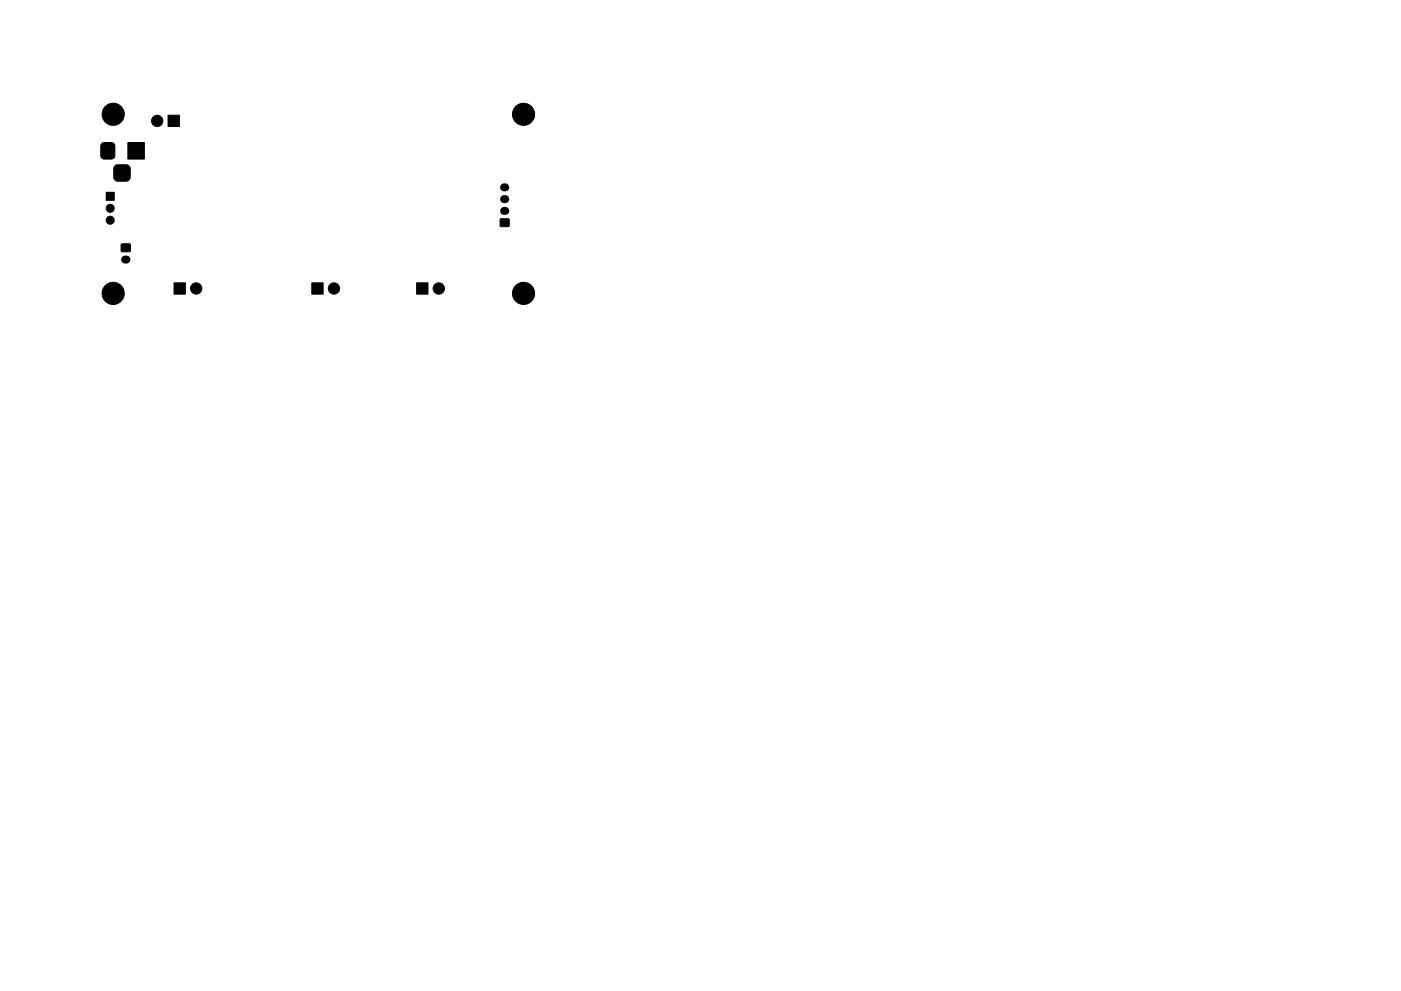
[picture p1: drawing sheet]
<svg xmlns="http://www.w3.org/2000/svg" width="297mm" height="210mm" viewBox="0 0 297 210" stroke-linecap="round" stroke-linejoin="round" font-family="sans-serif">
<g fill="#000" stroke="#000" stroke-width=".21">
<path d="M21.6 30.5l.4-.2 1.6-.1a.75 .75 0 0 1 .8 .8v2a.75 .75 0 0 1-.8 .7h-1.5a.75 .75 0 0 1-.7-.7v-2.1zM24.4 35.2l.5-.2 1.8-.1a.88 .88 0 0 1 .9 .9v1.8a.88 .88 0 0 1-.9 .8h-1.7a.87 .87 0 0 1-.9-.8v-1.9zM27.1 30.2h3.5v3.5h-3.5zM35.6 24.4h2.4v2.4h-2.4zM22.5 40.8h1.7v1.7h-1.7zM25.7 51.8h1.9v1.5l-1.8 .1zM106.1 46.5h1.8v1.5h-1.8zM36.9 60h2.4v2.4h-2.4zM66.1 60h2.4v2.4h-2.4zM88.3 60h2.4v2.4h-2.4z"/>
<circle cx="24" cy="24.2" r="2.35"/>
<circle cx="33.3" cy="25.6" r="1.2"/>
<circle cx="111" cy="24.2" r="2.35"/>
<circle cx="23.4" cy="46.7" r=".85"/>
<circle cx="23.4" cy="44.2" r=".85"/>
<circle cx="24" cy="62.2" r="2.35"/>
<circle cx="41.6" cy="61.2" r="1.2"/>
<circle cx="70.8" cy="61.2" r="1.2"/>
<circle cx="93" cy="61.2" r="1.2"/>
<circle cx="111" cy="62.2" r="2.35"/>
</g>
<path d="M106.9 39.7h.2M26.5 55.1h.3M106.9 42.2h.2M106.9 44.7h.2" fill="none" stroke="#000" stroke-width="1.7"/>
</svg>
